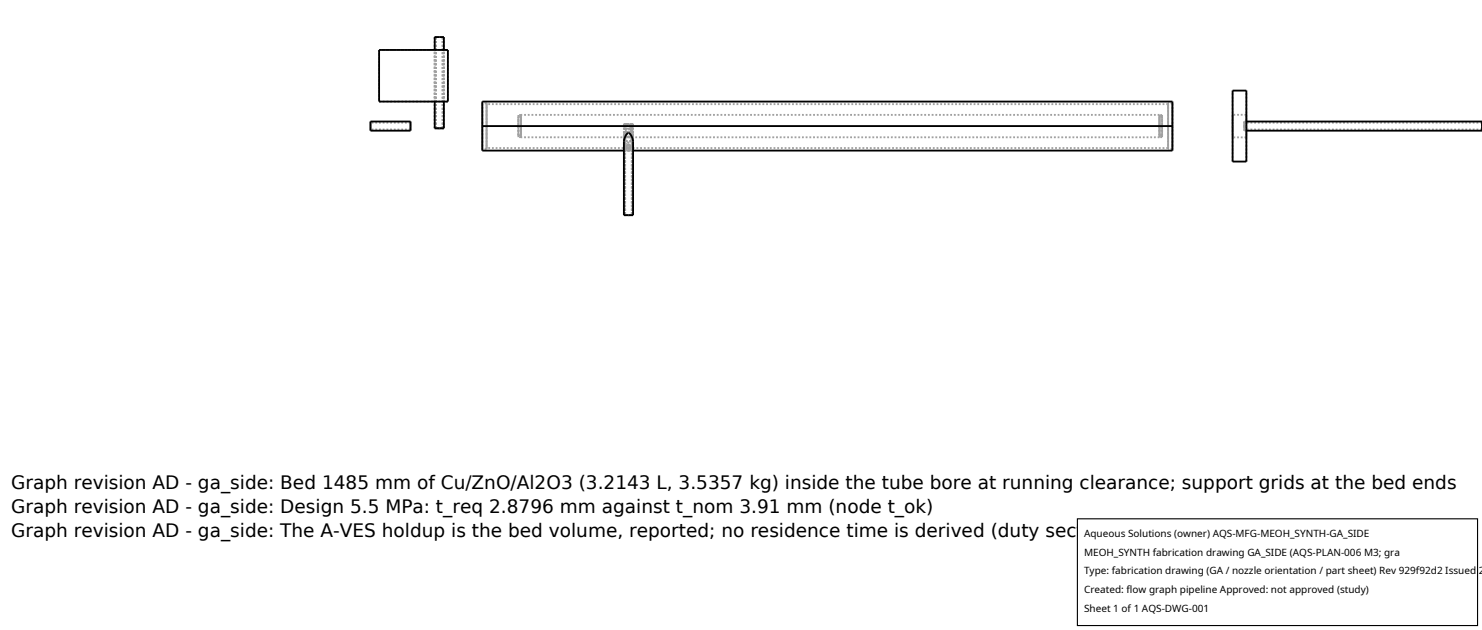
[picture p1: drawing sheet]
<svg xmlns="http://www.w3.org/2000/svg" width="212mm" height="90mm" viewBox="0 0 212 90" stroke-linecap="round" stroke-linejoin="round" font-family="sans-serif">
<defs><g id="words">
<g font-size="2.6">
<text x="1.6" y="69.8">Graph revision AD - ga_side: Bed 1485 mm of Cu/ZnO/Al2O3 (3.2143 L, 3.5357 kg) inside the tube bore at running clearance; support grids at the bed ends</text>
<text x="1.6" y="73.3">Graph revision AD - ga_side: Design 5.5 MPa: t_req 2.8796 mm against t_nom 3.91 mm (node t_ok)</text>
<text x="1.6" y="76.7">Graph revision AD - ga_side: The A-VES holdup is the bed volume, reported; no residence time is derived (duty section 2 claims no holdup; a fixed bed)</text>
</g>
<g font-size="1.4">
<text x="154.8" y="76.6">Aqueous Solutions (owner) AQS-MFG-MEOH_SYNTH-GA_SIDE</text>
<text x="154.8" y="79.3">MEOH_SYNTH fabrication drawing GA_SIDE (AQS-PLAN-006 M3; gra</text>
<text x="154.8" y="82">Type: fabrication drawing (GA / nozzle orientation / part sheet) Rev 929f92d2 Issued 2</text>
<text x="154.8" y="84.7">Created: flow graph pipeline Approved: not approved (study)</text>
<text x="154.8" y="87.4">Sheet 1 of 1 AQS-DWG-001</text>
</g>
</g></defs>
<g fill="none" stroke="#a0a0a0" stroke-width=".26" stroke-dasharray=".3 .3" stroke-linecap="butt">
<path d="M52.9 18.7v-1.4M52.9 18v.5M52.9 18.5v-1M52.9 17.5v.5M54.1 7.1h9.9M54.1 14.5h9.9M54.1 7.1v7.4M58.6 18.7v-1.4M58.6 18v.5M58.6 18.5v-1M58.6 17.5v.5M58.6 17.5h-5.7"/>
<path d="M58.6 18.5h-5.7M62.1 5.3h1.3M62.1 18.3h1.3M62.1 18.3v-13M62.1 14.5v-7.4M62.3 18.3h.9M62.3 5.3h.9M62.3 18.3v-13M62.7 5.3h-.6M62.7 18.3h-.6M62.7 18.3h-.4M62.7 5.3h-.4"/>
<path d="M63.2 18.3h-.5M63.2 5.3h-.5M63.2 18.3v-13M63.4 5.3h-.7M63.4 18.3h-.7M63.4 18.3v-13M63.4 14.5v-7.4M64 7.1v7.4M68.9 18v3.3M68.9 14.7v3.3M69.5 18v3.3M69.5 14.7v3.3"/>
<path d="M69.5 18v3.1M69.5 14.9v3.1M69.5 14.7h-.6M74 18v1.6M74 19.6v-3.2M74 16.4v1.6M74 18v1.3M74 19.3v-2.6M74 16.7v1.3M74.4 18v1.6M74.4 19.6v-3.2M74.4 16.4v1.6"/>
<path d="M74.4 18v1.3M74.4 19.3v-2.6M74.4 16.7v1.3M74.4 16.4h-.4M74.4 19.6h-.4M74.4 16.7h-.4M74.4 19.3h-.4M89.1 19.6l.2-1.6M89.1 19.6l.2-1.9M89.1 17.7h.2M89.1 19.3l.1 .2 .6 .1M89.1 19.3l.3-.6 .4-.3"/>
<path d="M89.1 17.7v1.9M89.1 19.3v1.7M89.3 17.7v.3M89.3 19.6l.1 .5 .4 .1 .3-.2 .1-.4M89.3 17.7h.2M89.3 19.6l.2-1.6M89.3 19.3l.1 .2h.4M89.3 19.3l.2-.3 .3-.2M89.3 17.7v1.9M89.3 19.3v1.7M89.5 17.7v.3M89.5 17.7h-.2"/>
<path d="M89.5 17.7v.5l-.2 1.4M89.8 19.5l.3 .2 .1 .5M89.8 19.6l.5-.1 .1-.2M89.8 18.4l.3 .3 .3 .6M89.8 19.5h.3l.1-.2M89.8 18.8l.3 .2 .1 .3M90 18v-.3M90 18l.2 1.6M90 17.7h.2M90.2 19.6l-.2-1.4v-.5M90.2 17.7h-.9M90.2 19.6l-.1 .4-.3 .2-.4-.2-.1-.4"/>
<path d="M90.2 19.3l-.1-.3-.3-.2-.3 .2-.2 .3M90.2 19.3l-.1 .2h-.3h-.4l-.1-.2M90.2 17.7v1.9M90.2 19.3v1.7M90.3 18l.1 1.6M90.3 18v-.3M90.3 17.7l.1 1.9M90.3 17.7h-.3M90.3 17.7h.1M90.4 19.6l-.1 .5-.5 .3-.5-.2-.2-.6M90.4 19.6l-.1 .6-.5 .2-.5-.2-.2-.6M90.4 17.7h-1.3"/>
<path d="M90.4 19.3l-.2-.6-.4-.3-.4 .3-.3 .6M90.4 19.3l-.1 .2-.4 .1-.6-.1-.2-.2M90.4 17.7v1.9M90.4 19.3v1.7M165.6 18v1.6M165.6 19.6v-3.2M165.6 16.4v1.6M165.6 18v1.3M165.6 19.3v-2.6M165.6 16.7v1.3M165.6 16.4h-91.2M165.6 19.6h-91.2"/>
<path d="M166 18v1.6M166 19.6v-3.2M166 16.4v1.6M166 18v1.3M166 19.3v-2.6M166 16.7v1.3M166 16.4h-.4M166 19.6h-.4M166 16.7h-.4M166 19.3h-.4M166.8 18v3.3M166.8 14.7v3.3"/>
<path d="M166.8 18v3.1M166.8 14.9v3.1M166.8 14.9h-97.3M167.4 18v3.3M167.4 14.7v3.3M167.4 14.7h-.6M176 18v1.6M176 19.6v-3.2M176 16.4v1.6M177.7 18v.7M177.7 18.7v-1.4M177.7 17.3v.7"/>
<path d="M177.7 18v.5M177.7 18.5v-1M177.7 17.5v.5M178 18v1.6M178 19.6v-3.2M178 16.4v1.6M178 16.4h-2M178 19.6h-2M178 17.3h-.3M178 18.7h-.3M211.7 18.7v-1.4M211.7 18v.5"/>
<path d="M211.7 18.5v-1M211.7 17.5v.5M211.7 17.5h-34M211.7 18.5h-34M68.9 21.5v-7M68.9 21.3v-6.6M69.5 21.3v-6.6M69.5 21.1v-6.2M69.5 21.3h-.6M89.1 21.4l.2-.2 .5-.1M89.1 21.4l.7 .1M89.1 20.2l.2 .5 .5 .1"/>
<path d="M89.1 30.7h.7M89.1 21l.7 .1M89.1 21l.2-.2 .5-.1M89.1 21.4v9.3M89.1 20.2v10.5M89.3 30.7h.5M89.3 20.2l.2-.5 .3-.2M89.3 21.4l.5-.2M89.3 21.4l.5 .1M89.3 20.2l.1 .4 .4 .1M89.3 21l.5 .1M89.3 21l.5-.2"/>
<path d="M89.3 20.2v10.5M89.3 21.4v9.3M89.8 21.1l.4 .1 .2 .2M89.8 21.5l.6-.1M89.8 20.8l.5-.1 .1-.5M89.8 30.7h.6M89.8 30.7h.4M89.8 21.2l.4 .2M89.8 21.5l.4-.1M89.8 20.7l.3-.1 .1-.4M89.8 21.1l.6-.1M89.8 20.7l.4 .1 .2 .2"/>
<path d="M89.8 21.1l.4-.1M89.8 20.8l.4 .2M90.2 30.7h-.9M90.2 20.2l-.1 .4-.3 .1-.4-.1-.1-.4M90.2 21.4l-.4 .1-.5-.1M90.2 21.4l-.4-.2-.5 .2M90.2 20.2l-.1-.5-.3-.2-.3 .2-.2 .5M90.2 21l-.4-.2-.5 .2M90.2 21l-.4 .1-.5-.1M90.2 20.2v10.5M90.2 21.4v9.3M90.4 20.2l-.1 .5-.5 .1-.5-.1-.2-.5"/>
<path d="M90.4 21.4l-.6 .1-.7-.1M90.4 21.4l-.2-.2-.4-.1-.5 .1-.2 .2M90.4 20.2l-.2-.7-.4-.5-.2 .1-.2 .3-.3 .8M90.4 30.7h-1.3M90.4 21l-.2-.2-.4-.1-.4 .1-.3 .2M90.4 21l-.6 .1-.7-.1M90.4 21.5h-1.3M90.4 21.4v9.3M90.4 20.2v10.5M166.8 21.3v-6.6M166.8 21.1v-6.2M166.8 21.1h-97.3"/>
<path d="M167.4 21.5v-7M167.4 21.3v-6.6M167.4 21.3h-.6M176 23.1v-10.2M178 23.1v-10.2"/>
</g>
<path d="M52.9 17.3h5.7v1.4h-5.7zM54.1 7.1h9.9v7.4h-9.9zM62.1 7.1v-1.8h1.3v1.8M62.1 14.5v3.8h1.3v-3.8M68.9 18h98.5M89.5 19.1l.2-.1 .3 .1 .3 .5 .1 .5v10.6h-1.3v-10.5l.1-.6zM176 12.9h2v10.2h-2zM178 17.3h33.7v1.4h-33.7M89.1 21.5h-20.2v-7h98.5v7h-77" fill="none" stroke="#000" stroke-width=".26"/>
<path d="M153.9 74.1h57.1v15.2h-57.1z" fill="#fff" stroke="#000" stroke-width=".16"/>
<use href="#words"/>
</svg>
